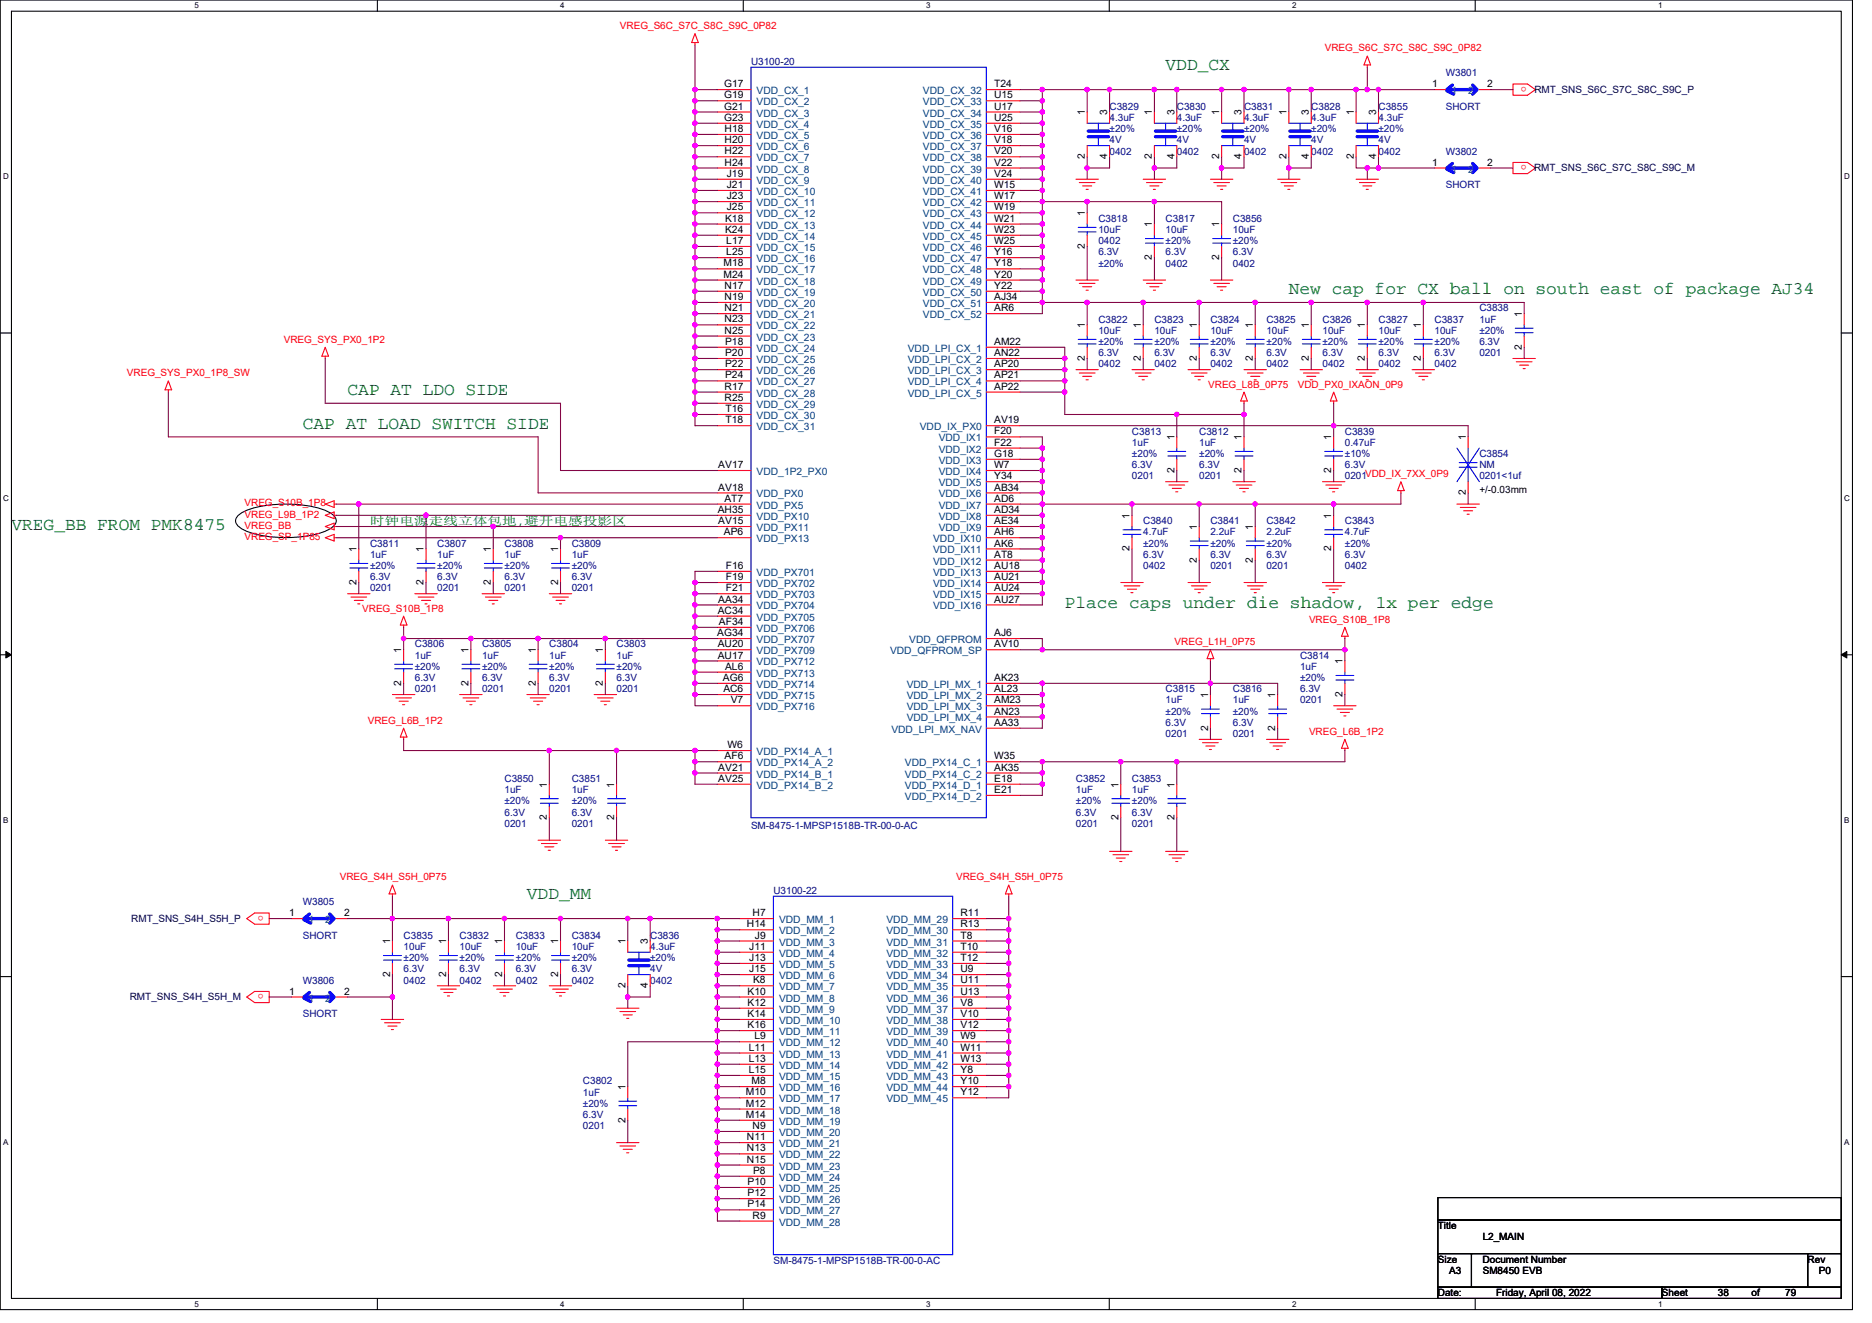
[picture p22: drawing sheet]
<svg xmlns="http://www.w3.org/2000/svg" width="297mm" height="210mm" viewBox="0 0 297 210" stroke-linecap="round" stroke-linejoin="round" font-family="sans-serif">
<defs><g id="words">
<g font-size="2.8" fill="#008000">
<text x="184.9" y="11.2">VDD_CX</text>
<text x="204.5" y="46.7">New cap for CX ball on south east of package AJ34</text>
<text x="55.2" y="62.7">CAP AT LDO SIDE</text>
<text x="48" y="68.1">CAP AT LOAD SWITCH SIDE</text>
<text x="1.8" y="84.1">VREG_BB FROM PMK8475</text>
<text x="169" y="96.5">Place caps under die shadow, 1x per edge</text>
<text x="83.6" y="142.7">VDD_MM</text>
</g>
<text font-size="1.9" fill="#008000" x="58.7" y="83.4">时钟电源走线立体包地,避开电感投影区</text>
<g font-size="1.6" fill="#f00">
<text x="98.4" y="4.6">VREG_S6C_S7C_S8C_S9C_0P82</text>
<text x="210.2" y="8.2">VREG_S6C_S7C_S8C_S9C_0P82</text>
<text x="242.2" y="13.8" transform="rotate(180 242.2 13.8)">o</text>
<text x="242.2" y="26.2" transform="rotate(180 242.2 26.2)">o</text>
<text x="20.1" y="59.7">VREG_SYS_PX0_1P8_SW</text>
<text x="45" y="54.4">VREG_SYS_PX0_1P2</text>
<text x="191.7" y="61.5">VREG_L8B_0P75</text>
<text x="205.9" y="61.5">VDD_PX0_IXAON_0P9</text>
<text x="38.8" y="80.4">VREG_S10B_1P8</text>
<text x="38.8" y="82.1">VREG_L9B_1P2</text>
<text x="38.8" y="83.9">VREG_BB</text>
<text x="38.8" y="85.7">VREG_SP_1P85</text>
<text x="57.5" y="97.1">VREG_S10B_1P8</text>
<text x="207.7" y="98.8">VREG_S10B_1P8</text>
<text x="186.4" y="102.4">VREG_L1H_0P75</text>
<text x="58.4" y="114.9">VREG_L6B_1P2</text>
<text x="207.7" y="116.6">VREG_L6B_1P2</text>
<text x="53.9" y="139.7">VREG_S4H_S5H_0P75</text>
<text x="151.7" y="139.7">VREG_S4H_S5H_0P75</text>
<text x="41.8" y="145.4" transform="rotate(180 41.8 145.4)">o</text>
<text x="41.8" y="157.8" transform="rotate(180 41.8 157.8)">o</text>
</g>
<g font-size="1.6" fill="#000080">
<text x="119.2" y="10.3">U3100-20</text>
<text x="176.1" y="17.4">C3829</text>
<text x="186.7" y="17.4">C3830</text>
<text x="197.4" y="17.4">C3831</text>
<text x="208.1" y="17.4">C3828</text>
<text x="218.7" y="17.4">C3855</text>
<text x="229.4" y="12.1">W3801</text>
<text x="229.4" y="17.4">SHORT</text>
<text x="176.1" y="19.2">4.3uF</text>
<text x="176.1" y="22.8">4V</text>
<text x="176.1" y="21">±20%</text>
<text x="186.7" y="19.2">4.3uF</text>
<text x="186.7" y="22.8">4V</text>
<text x="186.7" y="21">±20%</text>
<text x="197.4" y="19.2">4.3uF</text>
<text x="197.4" y="22.8">4V</text>
<text x="197.4" y="21">±20%</text>
<text x="208.1" y="19.2">4.3uF</text>
<text x="208.1" y="22.8">4V</text>
<text x="208.1" y="21">±20%</text>
<text x="218.7" y="19.2">4.3uF</text>
<text x="218.7" y="22.8">4V</text>
<text x="218.7" y="21">±20%</text>
<text x="176.1" y="24.5">0402</text>
<text x="186.7" y="24.5">0402</text>
<text x="197.4" y="24.5">0402</text>
<text x="208.1" y="24.5">0402</text>
<text x="218.7" y="24.5">0402</text>
<text x="229.4" y="24.5">W3802</text>
<text x="229.4" y="29.9">SHORT</text>
<text x="174.3" y="35.2">C3818</text>
<text x="185" y="35.2">C3817</text>
<text x="195.6" y="35.2">C3856</text>
<text x="174.3" y="37">10uF</text>
<text x="174.3" y="38.8">0402</text>
<text x="174.3" y="40.5">6.3V</text>
<text x="185" y="37">10uF</text>
<text x="185" y="40.5">6.3V</text>
<text x="185" y="38.8">±20%</text>
<text x="195.6" y="37">10uF</text>
<text x="195.6" y="40.5">6.3V</text>
<text x="195.6" y="38.8">±20%</text>
<text x="174.3" y="42.3">±20%</text>
<text x="185" y="42.3">0402</text>
<text x="195.6" y="42.3">0402</text>
<text x="174.3" y="51.2">C3822</text>
<text x="174.3" y="53">10uF</text>
<text x="183.2" y="51.2">C3823</text>
<text x="183.2" y="53">10uF</text>
<text x="192.1" y="51.2">C3824</text>
<text x="192.1" y="53">10uF</text>
<text x="201" y="51.2">C3825</text>
<text x="201" y="53">10uF</text>
<text x="209.8" y="51.2">C3826</text>
<text x="209.8" y="53">10uF</text>
<text x="218.7" y="51.2">C3827</text>
<text x="218.7" y="53">10uF</text>
<text x="227.6" y="51.2">C3837</text>
<text x="227.6" y="53">10uF</text>
<text x="234.7" y="49.4">C3838</text>
<text x="234.7" y="51.2">1uF</text>
<text x="234.7" y="53">±20%</text>
<text x="174.3" y="58.3">0402</text>
<text x="174.3" y="56.5">6.3V</text>
<text x="174.3" y="54.8">±20%</text>
<text x="183.2" y="58.3">0402</text>
<text x="183.2" y="56.5">6.3V</text>
<text x="183.2" y="54.8">±20%</text>
<text x="192.1" y="58.3">0402</text>
<text x="192.1" y="56.5">6.3V</text>
<text x="192.1" y="54.8">±20%</text>
<text x="201" y="58.3">0402</text>
<text x="201" y="56.5">6.3V</text>
<text x="201" y="54.8">±20%</text>
<text x="209.8" y="58.3">0402</text>
<text x="209.8" y="56.5">6.3V</text>
<text x="209.8" y="54.8">±20%</text>
<text x="218.7" y="58.3">0402</text>
<text x="218.7" y="56.5">6.3V</text>
<text x="218.7" y="54.8">±20%</text>
<text x="227.6" y="58.3">0402</text>
<text x="227.6" y="56.5">6.3V</text>
<text x="227.6" y="54.8">±20%</text>
<text x="234.7" y="56.5">0201</text>
<text x="234.7" y="54.8">6.3V</text>
<text x="179.6" y="69">C3813</text>
<text x="179.6" y="70.8">1uF</text>
<text x="190.3" y="69">C3812</text>
<text x="190.3" y="70.8">1uF</text>
<text x="213.4" y="69">C3839</text>
<text x="213.4" y="70.8">0.47uF</text>
<text x="179.6" y="76.1">0201</text>
<text x="179.6" y="74.3">6.3V</text>
<text x="179.6" y="72.5">±20%</text>
<text x="190.3" y="76.1">0201</text>
<text x="190.3" y="74.3">6.3V</text>
<text x="190.3" y="72.5">±20%</text>
<text x="213.4" y="76.1">0201VDD_IX_7XX_0P9</text>
<text x="213.4" y="74.3">6.3V</text>
<text x="213.4" y="72.5">±10%</text>
<text x="234.7" y="72.5">C3854</text>
<text x="234.7" y="74.3">NM</text>
<text x="234.7" y="76.1">0201&lt;1uf</text>
<text x="181.4" y="83.2">C3840</text>
<text x="192.1" y="83.2">C3841</text>
<text x="201" y="83.2">C3842</text>
<text x="213.4" y="83.2">C3843</text>
<text x="58.7" y="86.8">C3811</text>
<text x="58.7" y="88.5">1uF</text>
<text x="69.4" y="86.8">C3807</text>
<text x="69.4" y="88.5">1uF</text>
<text x="80" y="86.8">C3808</text>
<text x="80" y="88.5">1uF</text>
<text x="90.7" y="86.8">C3809</text>
<text x="90.7" y="88.5">1uF</text>
<text x="181.4" y="85">4.7uF</text>
<text x="181.4" y="88.5">6.3V</text>
<text x="181.4" y="86.8">±20%</text>
<text x="192.1" y="85">2.2uF</text>
<text x="192.1" y="88.5">6.3V</text>
<text x="192.1" y="86.8">±20%</text>
<text x="201" y="85">2.2uF</text>
<text x="201" y="88.5">6.3V</text>
<text x="201" y="86.8">±20%</text>
<text x="213.4" y="85">4.7uF</text>
<text x="213.4" y="88.5">6.3V</text>
<text x="213.4" y="86.8">±20%</text>
<text x="58.7" y="93.9">0201</text>
<text x="58.7" y="92.1">6.3V</text>
<text x="58.7" y="90.3">±20%</text>
<text x="69.4" y="93.9">0201</text>
<text x="69.4" y="92.1">6.3V</text>
<text x="69.4" y="90.3">±20%</text>
<text x="80" y="93.9">0201</text>
<text x="80" y="92.1">6.3V</text>
<text x="80" y="90.3">±20%</text>
<text x="90.7" y="93.9">0201</text>
<text x="90.7" y="92.1">6.3V</text>
<text x="90.7" y="90.3">±20%</text>
<text x="181.4" y="90.3">0402</text>
<text x="192.1" y="90.3">0201</text>
<text x="201" y="90.3">0201</text>
<text x="213.4" y="90.3">0402</text>
<text x="65.8" y="102.8">C3806</text>
<text x="65.8" y="104.5">1uF</text>
<text x="65.8" y="106.3">±20%</text>
<text x="76.5" y="102.8">C3805</text>
<text x="76.5" y="104.5">1uF</text>
<text x="76.5" y="106.3">±20%</text>
<text x="87.2" y="102.8">C3804</text>
<text x="87.2" y="104.5">1uF</text>
<text x="87.2" y="106.3">±20%</text>
<text x="97.8" y="102.8">C3803</text>
<text x="97.8" y="104.5">1uF</text>
<text x="97.8" y="106.3">±20%</text>
<text x="206.3" y="104.5">C3814</text>
<text x="206.3" y="106.3">1uF</text>
<text x="65.8" y="109.9">0201</text>
<text x="65.8" y="108.1">6.3V</text>
<text x="76.5" y="109.9">0201</text>
<text x="76.5" y="108.1">6.3V</text>
<text x="87.2" y="109.9">0201</text>
<text x="87.2" y="108.1">6.3V</text>
<text x="97.8" y="109.9">0201</text>
<text x="97.8" y="108.1">6.3V</text>
<text x="185" y="109.9">C3815</text>
<text x="185" y="111.7">1uF</text>
<text x="185" y="113.4">±20%</text>
<text x="195.6" y="109.9">C3816</text>
<text x="195.6" y="111.7">1uF</text>
<text x="195.6" y="113.4">±20%</text>
<text x="206.3" y="111.7">0201</text>
<text x="206.3" y="109.9">6.3V</text>
<text x="206.3" y="108.1">±20%</text>
<text x="185" y="117">0201</text>
<text x="185" y="115.2">6.3V</text>
<text x="195.6" y="117">0201</text>
<text x="195.6" y="115.2">6.3V</text>
<text x="80" y="124.1">C3850</text>
<text x="80" y="125.9">1uF</text>
<text x="90.7" y="124.1">C3851</text>
<text x="90.7" y="125.9">1uF</text>
<text x="170.7" y="124.1">C3852</text>
<text x="170.7" y="125.9">1uF</text>
<text x="179.6" y="124.1">C3853</text>
<text x="179.6" y="125.9">1uF</text>
<text x="80" y="131.2">0201</text>
<text x="80" y="129.4">6.3V</text>
<text x="80" y="127.7">±20%</text>
<text x="90.7" y="131.2">0201</text>
<text x="90.7" y="129.4">6.3V</text>
<text x="90.7" y="127.7">±20%</text>
<text x="119.2" y="131.6">SM-8475-1-MPSP1518B-TR-00-0-AC</text>
<text x="170.7" y="131.2">0201</text>
<text x="170.7" y="129.4">6.3V</text>
<text x="170.7" y="127.7">±20%</text>
<text x="179.6" y="131.2">0201</text>
<text x="179.6" y="129.4">6.3V</text>
<text x="179.6" y="127.7">±20%</text>
<text x="48" y="143.7">W3805</text>
<text x="122.7" y="141.9">U3100-22</text>
<text x="48" y="149">SHORT</text>
<text x="64" y="149">C3835</text>
<text x="72.9" y="149">C3832</text>
<text x="81.8" y="149">C3833</text>
<text x="90.7" y="149">C3834</text>
<text x="103.2" y="149">C3836</text>
<text x="64" y="150.8">10uF</text>
<text x="64" y="154.3">6.3V</text>
<text x="64" y="152.5">±20%</text>
<text x="72.9" y="150.8">10uF</text>
<text x="72.9" y="154.3">6.3V</text>
<text x="72.9" y="152.5">±20%</text>
<text x="81.8" y="150.8">10uF</text>
<text x="81.8" y="154.3">6.3V</text>
<text x="81.8" y="152.5">±20%</text>
<text x="90.7" y="150.8">10uF</text>
<text x="90.7" y="154.3">6.3V</text>
<text x="90.7" y="152.5">±20%</text>
<text x="103.2" y="150.8">4.3uF</text>
<text x="103.2" y="154.3">4V</text>
<text x="103.2" y="152.5">±20%</text>
<text x="48" y="156.1">W3806</text>
<text x="48" y="161.4">SHORT</text>
<text x="64" y="156.1">0402</text>
<text x="72.9" y="156.1">0402</text>
<text x="81.8" y="156.1">0402</text>
<text x="90.7" y="156.1">0402</text>
<text x="103.2" y="156.1">0402</text>
<text x="92.5" y="172.1">C3802</text>
<text x="92.5" y="173.9">1uF</text>
<text x="92.5" y="179.2">0201</text>
<text x="92.5" y="177.4">6.3V</text>
<text x="92.5" y="175.7">±20%</text>
<text x="122.7" y="200.6">SM-8475-1-MPSP1518B-TR-00-0-AC</text>
</g>
<g font-size="1.6">
<text x="114.9" y="13.8">G17</text>
<text x="114.9" y="15.6">G19</text>
<text x="114.9" y="17.4">G21</text>
<text x="157.8" y="13.8">T24</text>
<text x="157.8" y="15.6">U15</text>
<text x="157.8" y="17.4">U17</text>
<text x="227.3" y="13.8">1</text>
<text x="236" y="13.8">2</text>
<text x="114.9" y="19.2">G23</text>
<text x="115" y="21">H18</text>
<text x="115" y="22.7">H20</text>
<text x="157.8" y="19.2">U25</text>
<text x="157.8" y="21">V16</text>
<text x="157.8" y="22.7">V18</text>
<text x="172.1" y="18.3" transform="rotate(-90 172.1 18.3)">1</text>
<text x="175.7" y="18.3" transform="rotate(-90 175.7 18.3)">3</text>
<text x="182.8" y="18.3" transform="rotate(-90 182.8 18.3)">1</text>
<text x="186.3" y="18.3" transform="rotate(-90 186.3 18.3)">3</text>
<text x="193.5" y="18.3" transform="rotate(-90 193.5 18.3)">1</text>
<text x="197" y="18.3" transform="rotate(-90 197 18.3)">3</text>
<text x="204.1" y="18.3" transform="rotate(-90 204.1 18.3)">1</text>
<text x="207.7" y="18.3" transform="rotate(-90 207.7 18.3)">3</text>
<text x="214.8" y="18.3" transform="rotate(-90 214.8 18.3)">1</text>
<text x="218.4" y="18.3" transform="rotate(-90 218.4 18.3)">3</text>
<text x="115" y="24.5">H22</text>
<text x="115" y="26.3">H24</text>
<text x="115.3" y="29.8">J21</text>
<text x="115.3" y="28.1">J19</text>
<text x="157.8" y="24.5">V20</text>
<text x="157.8" y="26.3">V22</text>
<text x="157.8" y="28.1">V24</text>
<text x="157.8" y="29.8">W15</text>
<text x="172.1" y="25.3" transform="rotate(-90 172.1 25.3)">2</text>
<text x="175.7" y="25.3" transform="rotate(-90 175.7 25.3)">4</text>
<text x="182.8" y="25.3" transform="rotate(-90 182.8 25.3)">2</text>
<text x="186.3" y="25.3" transform="rotate(-90 186.3 25.3)">4</text>
<text x="193.5" y="25.3" transform="rotate(-90 193.5 25.3)">2</text>
<text x="197" y="25.3" transform="rotate(-90 197 25.3)">4</text>
<text x="204.1" y="25.3" transform="rotate(-90 204.1 25.3)">2</text>
<text x="207.7" y="25.3" transform="rotate(-90 207.7 25.3)">4</text>
<text x="214.8" y="25.3" transform="rotate(-90 214.8 25.3)">2</text>
<text x="218.4" y="25.3" transform="rotate(-90 218.4 25.3)">4</text>
<text x="227.3" y="26.3">1</text>
<text x="236" y="26.3">2</text>
<text x="115.1" y="35.2">K18</text>
<text x="115.3" y="31.6">J23</text>
<text x="115.3" y="33.4">J25</text>
<text x="157.8" y="31.6">W17</text>
<text x="157.8" y="33.4">W19</text>
<text x="157.8" y="35.2">W21</text>
<text x="172.1" y="34.3" transform="rotate(-90 172.1 34.3)">1</text>
<text x="115.1" y="37">K24</text>
<text x="115.2" y="38.7">L17</text>
<text x="115.2" y="40.5">L25</text>
<text x="157.8" y="37">W23</text>
<text x="157.8" y="38.7">W25</text>
<text x="157.8" y="40.5">Y16</text>
<text x="172.1" y="39.5" transform="rotate(-90 172.1 39.5)">2</text>
<text x="182.8" y="41.3" transform="rotate(-90 182.8 41.3)">2</text>
<text x="182.8" y="36.1" transform="rotate(-90 182.8 36.1)">1</text>
<text x="193.5" y="41.3" transform="rotate(-90 193.5 41.3)">2</text>
<text x="193.5" y="36.1" transform="rotate(-90 193.5 36.1)">1</text>
<text x="114.8" y="42.3">M18</text>
<text x="114.8" y="44.1">M24</text>
<text x="115" y="45.8">N17</text>
<text x="115" y="47.6">N19</text>
<text x="157.8" y="42.3">Y18</text>
<text x="157.8" y="44.1">Y20</text>
<text x="157.8" y="45.8">Y22</text>
<text x="157.8" y="47.6">AJ34</text>
<text x="115" y="49.4">N21</text>
<text x="115" y="51.2">N23</text>
<text x="115" y="53">N25</text>
<text x="157.8" y="49.4">AR6</text>
<text x="172.1" y="52.1" transform="rotate(-90 172.1 52.1)">1</text>
<text x="181" y="52.1" transform="rotate(-90 181 52.1)">1</text>
<text x="189.9" y="52.1" transform="rotate(-90 189.9 52.1)">1</text>
<text x="198.8" y="52.1" transform="rotate(-90 198.8 52.1)">1</text>
<text x="207.7" y="52.1" transform="rotate(-90 207.7 52.1)">1</text>
<text x="216.6" y="52.1" transform="rotate(-90 216.6 52.1)">1</text>
<text x="225.5" y="52.1" transform="rotate(-90 225.5 52.1)">1</text>
<text x="241.5" y="50.3" transform="rotate(-90 241.5 50.3)">1</text>
<text x="115.1" y="54.7">P18</text>
<text x="115.1" y="56.5">P20</text>
<text x="115.1" y="58.3">P22</text>
<text x="157.8" y="54.7">AM22</text>
<text x="157.8" y="56.5">AN22</text>
<text x="157.8" y="58.3">AP20</text>
<text x="172.1" y="57.3" transform="rotate(-90 172.1 57.3)">2</text>
<text x="181" y="57.3" transform="rotate(-90 181 57.3)">2</text>
<text x="189.9" y="57.3" transform="rotate(-90 189.9 57.3)">2</text>
<text x="198.8" y="57.3" transform="rotate(-90 198.8 57.3)">2</text>
<text x="207.7" y="57.3" transform="rotate(-90 207.7 57.3)">2</text>
<text x="216.6" y="57.3" transform="rotate(-90 216.6 57.3)">2</text>
<text x="225.5" y="57.3" transform="rotate(-90 225.5 57.3)">2</text>
<text x="241.5" y="55.5" transform="rotate(-90 241.5 55.5)">2</text>
<text x="115" y="61.8">R17</text>
<text x="115" y="63.6">R25</text>
<text x="115.1" y="60.1">P24</text>
<text x="115.1" y="65.4">T16</text>
<text x="157.8" y="60.1">AP21</text>
<text x="157.8" y="61.8">AP22</text>
<text x="115.1" y="67.2">T18</text>
<text x="157.8" y="69">F20</text>
<text x="157.8" y="70.7">F22</text>
<text x="157.8" y="67.2">AV19</text>
<text x="186.3" y="69.9" transform="rotate(-90 186.3 69.9)">1</text>
<text x="197" y="69.9" transform="rotate(-90 197 69.9)">1</text>
<text x="211.2" y="69.9" transform="rotate(-90 211.2 69.9)">1</text>
<text x="232.6" y="69.9" transform="rotate(-90 232.6 69.9)">1</text>
<text x="114" y="74.3">AV17</text>
<text x="114" y="77.9">AV18</text>
<text x="157.8" y="72.5">G18</text>
<text x="157.8" y="74.3">W7</text>
<text x="157.8" y="76.1">Y34</text>
<text x="157.8" y="77.9">AB34</text>
<text x="186.3" y="75.1" transform="rotate(-90 186.3 75.1)">2</text>
<text x="197" y="75.1" transform="rotate(-90 197 75.1)">2</text>
<text x="211.2" y="75.1" transform="rotate(-90 211.2 75.1)">2</text>
<text x="113.9" y="81.4">AH35</text>
<text x="114" y="83.2">AV15</text>
<text x="115" y="79.6">AT7</text>
<text x="157.8" y="79.6">AD6</text>
<text x="157.8" y="81.4">AD34</text>
<text x="157.8" y="83.2">AE34</text>
<text x="179.2" y="82.3" transform="rotate(-90 179.2 82.3)">1</text>
<text x="211.2" y="82.3" transform="rotate(-90 211.2 82.3)">1</text>
<text x="232.6" y="78.6" transform="rotate(-90 232.6 78.6)">2</text>
<text x="234.7" y="78.2">+/-0.03mm</text>
<text x="56.6" y="87.7" transform="rotate(-90 56.6 87.7)">1</text>
<text x="67.2" y="87.7" transform="rotate(-90 67.2 87.7)">1</text>
<text x="77.9" y="87.7" transform="rotate(-90 77.9 87.7)">1</text>
<text x="88.6" y="87.7" transform="rotate(-90 88.6 87.7)">1</text>
<text x="114.9" y="85">AP6</text>
<text x="157.8" y="85">AH6</text>
<text x="157.8" y="86.7">AK6</text>
<text x="157.8" y="88.5">AT8</text>
<text x="179.2" y="87.5" transform="rotate(-90 179.2 87.5)">2</text>
<text x="189.9" y="89.3" transform="rotate(-90 189.9 89.3)">2</text>
<text x="189.9" y="84.1" transform="rotate(-90 189.9 84.1)">1</text>
<text x="198.8" y="89.3" transform="rotate(-90 198.8 89.3)">2</text>
<text x="198.8" y="84.1" transform="rotate(-90 198.8 84.1)">1</text>
<text x="211.2" y="87.5" transform="rotate(-90 211.2 87.5)">2</text>
<text x="56.6" y="92.8" transform="rotate(-90 56.6 92.8)">2</text>
<text x="67.2" y="92.8" transform="rotate(-90 67.2 92.8)">2</text>
<text x="77.9" y="92.8" transform="rotate(-90 77.9 92.8)">2</text>
<text x="88.6" y="92.8" transform="rotate(-90 88.6 92.8)">2</text>
<text x="114" y="95.6">AA34</text>
<text x="115.2" y="90.3">F16</text>
<text x="115.2" y="92.1">F19</text>
<text x="115.2" y="93.9">F21</text>
<text x="157.8" y="90.3">AU18</text>
<text x="157.8" y="92.1">AU21</text>
<text x="157.8" y="93.9">AU24</text>
<text x="157.8" y="95.6">AU27</text>
<text x="113.8" y="101">AG34</text>
<text x="113.9" y="97.4">AC34</text>
<text x="114.1" y="99.2">AF34</text>
<text x="157.8" y="101">AJ6</text>
<text x="63.7" y="103.7" transform="rotate(-90 63.7 103.7)">1</text>
<text x="74.3" y="103.7" transform="rotate(-90 74.3 103.7)">1</text>
<text x="85" y="103.7" transform="rotate(-90 85 103.7)">1</text>
<text x="95.7" y="103.7" transform="rotate(-90 95.7 103.7)">1</text>
<text x="113.9" y="102.7">AU20</text>
<text x="113.9" y="104.5">AU17</text>
<text x="115.1" y="106.3">AL6</text>
<text x="157.8" y="102.7">AV10</text>
<text x="213" y="105.4" transform="rotate(-90 213 105.4)">1</text>
<text x="63.7" y="108.8" transform="rotate(-90 63.7 108.8)">2</text>
<text x="74.3" y="108.8" transform="rotate(-90 74.3 108.8)">2</text>
<text x="85" y="108.8" transform="rotate(-90 85 108.8)">2</text>
<text x="95.7" y="108.8" transform="rotate(-90 95.7 108.8)">2</text>
<text x="114.7" y="108.1">AG6</text>
<text x="114.8" y="109.9">AC6</text>
<text x="115.9" y="111.6">V7</text>
<text x="157.8" y="108.1">AK23</text>
<text x="157.8" y="109.9">AL23</text>
<text x="157.8" y="111.6">AM23</text>
<text x="157.8" y="113.4">AN23</text>
<text x="191.7" y="110.8" transform="rotate(-90 191.7 110.8)">1</text>
<text x="202.3" y="110.8" transform="rotate(-90 202.3 110.8)">1</text>
<text x="213" y="110.6" transform="rotate(-90 213 110.6)">2</text>
<text x="115.4" y="118.7">W6</text>
<text x="157.8" y="115.2">AA33</text>
<text x="191.7" y="116" transform="rotate(-90 191.7 116)">2</text>
<text x="202.3" y="116" transform="rotate(-90 202.3 116)">2</text>
<text x="86.8" y="125" transform="rotate(-90 86.8 125)">1</text>
<text x="97.4" y="125" transform="rotate(-90 97.4 125)">1</text>
<text x="114" y="122.3">AV21</text>
<text x="114" y="124.1">AV25</text>
<text x="115" y="120.5">AF6</text>
<text x="157.8" y="120.5">W35</text>
<text x="157.8" y="122.3">AK35</text>
<text x="157.8" y="124.1">E18</text>
<text x="157.8" y="125.9">E21</text>
<text x="177.5" y="125" transform="rotate(-90 177.5 125)">1</text>
<text x="186.3" y="125" transform="rotate(-90 186.3 125)">1</text>
<text x="86.8" y="130.2" transform="rotate(-90 86.8 130.2)">2</text>
<text x="97.4" y="130.2" transform="rotate(-90 97.4 130.2)">2</text>
<text x="177.5" y="130.2" transform="rotate(-90 177.5 130.2)">2</text>
<text x="186.3" y="130.2" transform="rotate(-90 186.3 130.2)">2</text>
<text x="45.9" y="145.4">1</text>
<text x="54.6" y="145.4">2</text>
<text x="61.9" y="149.9" transform="rotate(-90 61.9 149.9)">1</text>
<text x="70.8" y="149.9" transform="rotate(-90 70.8 149.9)">1</text>
<text x="79.7" y="149.9" transform="rotate(-90 79.7 149.9)">1</text>
<text x="88.6" y="149.9" transform="rotate(-90 88.6 149.9)">1</text>
<text x="99.2" y="149.9" transform="rotate(-90 99.2 149.9)">1</text>
<text x="102.8" y="149.9" transform="rotate(-90 102.8 149.9)">3</text>
<text x="118.5" y="147.2">H14</text>
<text x="119.4" y="145.4">H7</text>
<text x="119.8" y="149">J9</text>
<text x="152.4" y="145.4">R11</text>
<text x="152.4" y="147.2">R13</text>
<text x="152.4" y="149">T8</text>
<text x="61.9" y="155.1" transform="rotate(-90 61.9 155.1)">2</text>
<text x="70.8" y="155.1" transform="rotate(-90 70.8 155.1)">2</text>
<text x="79.7" y="155.1" transform="rotate(-90 79.7 155.1)">2</text>
<text x="88.6" y="155.1" transform="rotate(-90 88.6 155.1)">2</text>
<text x="118.9" y="150.7">J11</text>
<text x="118.9" y="152.5">J13</text>
<text x="118.9" y="154.3">J15</text>
<text x="152.4" y="150.7">T10</text>
<text x="152.4" y="152.5">T12</text>
<text x="152.4" y="154.3">U9</text>
<text x="45.9" y="157.9">1</text>
<text x="54.6" y="157.9">2</text>
<text x="99.2" y="156.8" transform="rotate(-90 99.2 156.8)">2</text>
<text x="102.8" y="156.8" transform="rotate(-90 102.8 156.8)">4</text>
<text x="118.6" y="161.4">K14</text>
<text x="118.6" y="157.9">K10</text>
<text x="118.6" y="159.6">K12</text>
<text x="119.5" y="156.1">K8</text>
<text x="152.4" y="156.1">U11</text>
<text x="152.4" y="157.9">U13</text>
<text x="152.4" y="159.6">V8</text>
<text x="152.4" y="161.4">V10</text>
<text x="118.6" y="163.2">K16</text>
<text x="118.8" y="166.8">L11</text>
<text x="119.7" y="165">L9</text>
<text x="152.4" y="163.2">V12</text>
<text x="152.4" y="165">W9</text>
<text x="152.4" y="166.8">W11</text>
<text x="99.2" y="173" transform="rotate(-90 99.2 173)">1</text>
<text x="118.4" y="173.9">M10</text>
<text x="118.8" y="168.5">L13</text>
<text x="118.8" y="170.3">L15</text>
<text x="119.2" y="172.1">M8</text>
<text x="152.4" y="168.5">W13</text>
<text x="152.4" y="170.3">Y8</text>
<text x="152.4" y="172.1">Y10</text>
<text x="152.4" y="173.9">Y12</text>
<text x="99.2" y="178.2" transform="rotate(-90 99.2 178.2)">2</text>
<text x="118.4" y="175.6">M12</text>
<text x="118.4" y="177.4">M14</text>
<text x="119.4" y="179.2">N9</text>
<text x="118.5" y="181">N11</text>
<text x="118.5" y="182.8">N13</text>
<text x="118.5" y="184.5">N15</text>
<text x="118.6" y="188.1">P10</text>
<text x="118.6" y="189.9">P12</text>
<text x="118.6" y="191.6">P14</text>
<text x="119.5" y="186.3">P8</text>
<text x="119.4" y="193.4">R9</text>
<text x="228.1" y="195.1">Title</text>
<text x="235.3" y="196.8">L2_MAIN</text>
<text x="228.1" y="200.4">Size</text>
<text x="229.9" y="202.2">A3</text>
<text x="235.3" y="200.4">Document Number</text>
<text x="235.3" y="202.2">SM8450 EVB</text>
<text x="286.8" y="200.4">Rev</text>
<text x="288.6" y="202.2">P0</text>
<text x="228.1" y="205.7">Date:</text>
<text x="237.4" y="205.7">Friday, April 08, 2022</text>
<text x="263.7" y="205.7">Sheet</text>
<text x="272.6" y="205.7">38</text>
<text x="277.9" y="205.7">of</text>
<text x="283.3" y="205.7">79</text>
</g>
<g font-size="1.6" fill="#004080">
<text x="120.1" y="14.9">VDD_CX_1</text>
<text x="120.1" y="16.7">VDD_CX_2</text>
<text x="146.4" y="14.9">VDD_CX_32</text>
<text x="146.4" y="16.7">VDD_CX_33</text>
<text x="230.3" y="14.9">1</text>
<text x="233" y="14.9">2</text>
<text x="120.1" y="18.5">VDD_CX_3</text>
<text x="120.1" y="20.3">VDD_CX_4</text>
<text x="120.1" y="22.1">VDD_CX_5</text>
<text x="120.1" y="23.8">VDD_CX_6</text>
<text x="146.4" y="18.5">VDD_CX_34</text>
<text x="146.4" y="20.3">VDD_CX_35</text>
<text x="146.4" y="22.1">VDD_CX_36</text>
<text x="146.4" y="23.8">VDD_CX_37</text>
<text x="120.1" y="25.6">VDD_CX_7</text>
<text x="120.1" y="27.4">VDD_CX_8</text>
<text x="120.1" y="29.2">VDD_CX_9</text>
<text x="146.4" y="25.6">VDD_CX_38</text>
<text x="146.4" y="27.4">VDD_CX_39</text>
<text x="146.4" y="29.2">VDD_CX_40</text>
<text x="230.3" y="27.4">1</text>
<text x="233" y="27.4">2</text>
<text x="120.1" y="30.9">VDD_CX_10</text>
<text x="120.1" y="32.7">VDD_CX_11</text>
<text x="120.1" y="34.5">VDD_CX_12</text>
<text x="146.4" y="30.9">VDD_CX_41</text>
<text x="146.4" y="32.7">VDD_CX_42</text>
<text x="146.4" y="34.5">VDD_CX_43</text>
<text x="120.1" y="36.3">VDD_CX_13</text>
<text x="120.1" y="38.1">VDD_CX_14</text>
<text x="120.1" y="39.8">VDD_CX_15</text>
<text x="120.1" y="41.6">VDD_CX_16</text>
<text x="146.4" y="36.3">VDD_CX_44</text>
<text x="146.4" y="38.1">VDD_CX_45</text>
<text x="146.4" y="39.8">VDD_CX_46</text>
<text x="146.4" y="41.6">VDD_CX_47</text>
<text x="120.1" y="43.4">VDD_CX_17</text>
<text x="120.1" y="45.2">VDD_CX_18</text>
<text x="120.1" y="46.9">VDD_CX_19</text>
<text x="146.4" y="43.4">VDD_CX_48</text>
<text x="146.4" y="45.2">VDD_CX_49</text>
<text x="146.4" y="46.9">VDD_CX_50</text>
<text x="120.1" y="48.7">VDD_CX_20</text>
<text x="120.1" y="50.5">VDD_CX_21</text>
<text x="120.1" y="52.3">VDD_CX_22</text>
<text x="146.4" y="48.7">VDD_CX_51</text>
<text x="146.4" y="50.5">VDD_CX_52</text>
<text x="120.1" y="54.1">VDD_CX_23</text>
<text x="120.1" y="55.8">VDD_CX_24</text>
<text x="120.1" y="57.6">VDD_CX_25</text>
<text x="120.1" y="59.4">VDD_CX_26</text>
<text x="144" y="55.8">VDD_LPI_CX_1</text>
<text x="144" y="57.6">VDD_LPI_CX_2</text>
<text x="144" y="59.4">VDD_LPI_CX_3</text>
<text x="120.1" y="61.2">VDD_CX_27</text>
<text x="120.1" y="62.9">VDD_CX_28</text>
<text x="120.1" y="64.7">VDD_CX_29</text>
<text x="144" y="61.2">VDD_LPI_CX_4</text>
<text x="144" y="62.9">VDD_LPI_CX_5</text>
<text x="120.1" y="66.5">VDD_CX_30</text>
<text x="120.1" y="68.3">VDD_CX_31</text>
<text x="145.9" y="68.3">VDD_IX_PX0</text>
<text x="148.9" y="70.1">VDD_IX1</text>
<text x="148.9" y="71.8">VDD_IX2</text>
<text x="120.1" y="75.4">VDD_1P2_PX0</text>
<text x="148.9" y="73.6">VDD_IX3</text>
<text x="148.9" y="75.4">VDD_IX4</text>
<text x="148.9" y="77.2">VDD_IX5</text>
<text x="120.1" y="79">VDD_PX0</text>
<text x="120.1" y="82.5">VDD_PX10</text>
<text x="120.1" y="80.7">VDD_PX5</text>
<text x="148.9" y="79">VDD_IX6</text>
<text x="148.9" y="80.7">VDD_IX7</text>
<text x="148.9" y="82.5">VDD_IX8</text>
<text x="120.1" y="84.3">VDD_PX11</text>
<text x="120.1" y="86.1">VDD_PX13</text>
<text x="148.1" y="86.1">VDD_IX10</text>
<text x="148.1" y="87.8">VDD_IX11</text>
<text x="148.1" y="89.6">VDD_IX12</text>
<text x="148.9" y="84.3">VDD_IX9</text>
<text x="120.1" y="91.4">VDD_PX701</text>
<text x="120.1" y="93.2">VDD_PX702</text>
<text x="120.1" y="95">VDD_PX703</text>
<text x="148.1" y="91.4">VDD_IX13</text>
<text x="148.1" y="93.2">VDD_IX14</text>
<text x="148.1" y="95">VDD_IX15</text>
<text x="120.1" y="96.7">VDD_PX704</text>
<text x="120.1" y="98.5">VDD_PX705</text>
<text x="120.1" y="100.3">VDD_PX706</text>
<text x="148.1" y="96.7">VDD_IX16</text>
<text x="120.1" y="102.1">VDD_PX707</text>
<text x="120.1" y="103.8">VDD_PX709</text>
<text x="120.1" y="105.6">VDD_PX712</text>
<text x="120.1" y="107.4">VDD_PX713</text>
<text x="141.2" y="103.8">VDD_QFPROM_SP</text>
<text x="144.3" y="102.1">VDD_QFPROM</text>
<text x="120.1" y="109.2">VDD_PX714</text>
<text x="120.1" y="111">VDD_PX715</text>
<text x="120.1" y="112.7">VDD_PX716</text>
<text x="143.9" y="109.2">VDD_LPI_MX_1</text>
<text x="143.9" y="111">VDD_LPI_MX_2</text>
<text x="143.9" y="112.7">VDD_LPI_MX_3</text>
<text x="120.1" y="119.8">VDD_PX14_A_1</text>
<text x="141.4" y="116.3">VDD_LPI_MX_NAV</text>
<text x="143.9" y="114.5">VDD_LPI_MX_4</text>
<text x="120.1" y="121.6">VDD_PX14_A_2</text>
<text x="120.1" y="123.4">VDD_PX14_B_1</text>
<text x="120.1" y="125.2">VDD_PX14_B_2</text>
<text x="143.6" y="121.6">VDD_PX14_C_1</text>
<text x="143.6" y="123.4">VDD_PX14_C_2</text>
<text x="143.6" y="125.2">VDD_PX14_D_1</text>
<text x="143.6" y="127">VDD_PX14_D_2</text>
<text x="48.9" y="146.5">1</text>
<text x="51.6" y="146.5">2</text>
<text x="123.6" y="146.5">VDD_MM_1</text>
<text x="123.6" y="148.3">VDD_MM_2</text>
<text x="140.6" y="146.5">VDD_MM_29</text>
<text x="140.6" y="148.3">VDD_MM_30</text>
<text x="123.6" y="150.1">VDD_MM_3</text>
<text x="123.6" y="151.8">VDD_MM_4</text>
<text x="123.6" y="153.6">VDD_MM_5</text>
<text x="123.6" y="155.4">VDD_MM_6</text>
<text x="140.6" y="150.1">VDD_MM_31</text>
<text x="140.6" y="151.8">VDD_MM_32</text>
<text x="140.6" y="153.6">VDD_MM_33</text>
<text x="140.6" y="155.4">VDD_MM_34</text>
<text x="48.9" y="159">1</text>
<text x="51.6" y="159">2</text>
<text x="123.6" y="157.2">VDD_MM_7</text>
<text x="123.6" y="159">VDD_MM_8</text>
<text x="123.6" y="160.7">VDD_MM_9</text>
<text x="140.6" y="157.2">VDD_MM_35</text>
<text x="140.6" y="159">VDD_MM_36</text>
<text x="140.6" y="160.7">VDD_MM_37</text>
<text x="123.6" y="162.5">VDD_MM_10</text>
<text x="123.6" y="164.3">VDD_MM_11</text>
<text x="123.6" y="166.1">VDD_MM_12</text>
<text x="123.6" y="167.9">VDD_MM_13</text>
<text x="140.6" y="162.5">VDD_MM_38</text>
<text x="140.6" y="164.3">VDD_MM_39</text>
<text x="140.6" y="166.1">VDD_MM_40</text>
<text x="140.6" y="167.9">VDD_MM_41</text>
<text x="123.6" y="169.6">VDD_MM_14</text>
<text x="123.6" y="171.4">VDD_MM_15</text>
<text x="123.6" y="173.2">VDD_MM_16</text>
<text x="140.6" y="169.6">VDD_MM_42</text>
<text x="140.6" y="171.4">VDD_MM_43</text>
<text x="140.6" y="173.2">VDD_MM_44</text>
<text x="123.6" y="175">VDD_MM_17</text>
<text x="123.6" y="176.7">VDD_MM_18</text>
<text x="123.6" y="178.5">VDD_MM_19</text>
<text x="140.6" y="175">VDD_MM_45</text>
<text x="123.6" y="180.3">VDD_MM_20</text>
<text x="123.6" y="182.1">VDD_MM_21</text>
<text x="123.6" y="183.9">VDD_MM_22</text>
<text x="123.6" y="185.6">VDD_MM_23</text>
<text x="123.6" y="187.4">VDD_MM_24</text>
<text x="123.6" y="189.2">VDD_MM_25</text>
<text x="123.6" y="191">VDD_MM_26</text>
<text x="123.6" y="192.7">VDD_MM_27</text>
<text x="123.6" y="194.5">VDD_MM_28</text>
</g>
<g font-size="1.6" fill="#000040">
<text x="243.5" y="14.8">RMT_SNS_S6C_S7C_S8C_S9C_P</text>
<text x="243.4" y="27.2">RMT_SNS_S6C_S7C_S8C_S9C_M</text>
<text x="20.8" y="146.3">RMT_SNS_S4H_S5H_P</text>
<text x="20.6" y="158.8">RMT_SNS_S4H_S5H_M</text>
</g>
<g font-size="1.3">
<text x="30.8" y="1.3">5</text>
<text x="88.9" y="1.3">4</text>
<text x="147" y="1.3">3</text>
<text x="205" y="1.3">2</text>
<text x="263.1" y="1.3">1</text>
<text x=".5" y="28.4">D</text>
<text x="292.6" y="28.4">D</text>
<text x=".5" y="79.5">C</text>
<text x="292.6" y="79.5">C</text>
<text x=".5" y="130.6">B</text>
<text x="292.6" y="130.6">B</text>
<text x=".5" y="181.7">A</text>
<text x="292.6" y="181.7">A</text>
<text x="30.8" y="207.4">5</text>
<text x="88.9" y="207.4">4</text>
<text x="147" y="207.4">3</text>
<text x="205" y="207.4">2</text>
<text x="263.1" y="207.4">1</text>
</g>
</g></defs>
<path d="M0 0h293.9v207.9h-293.9zM1.8 1.8h290.4v204.3h-290.4z" fill="none" stroke="#000" stroke-width=".17"/>
<g fill="#fff">
<path d="M30.8 .2h.7v1.4h-.7z"/>
<path d="M30.8 206.3h.7v1.4h-.7z"/>
</g>
<path d="M59.9 0v1.8M59.9 206.1v1.8" fill="none" stroke="#000" stroke-width=".17"/>
<g fill="#fff">
<path d="M88.9 .2h.7v1.4h-.7z"/>
<path d="M88.9 206.3h.7v1.4h-.7z"/>
</g>
<path d="M117.9 0v1.8M117.9 206.1v1.8" fill="none" stroke="#000" stroke-width=".17"/>
<g fill="#fff">
<path d="M147 .2h.7v1.4h-.7z"/>
<path d="M147 206.3h.7v1.4h-.7z"/>
</g>
<path d="M176 0v1.8M176 206.1v1.8" fill="none" stroke="#000" stroke-width=".17"/>
<g fill="#fff">
<path d="M205 .2h.7v1.4h-.7z"/>
<path d="M205 206.3h.7v1.4h-.7z"/>
</g>
<path d="M234.1 0v1.8M234.1 206.1v1.8" fill="none" stroke="#000" stroke-width=".17"/>
<g fill="#fff">
<path d="M263.1 .2h.7v1.4h-.7z"/>
<path d="M263.1 206.3h.7v1.4h-.7z"/>
<path d="M.5 27.3h.9v1.4h-.9z"/>
<path d="M292.6 27.3h.9v1.4h-.9z"/>
<path d="M.5 78.4h.9v1.4h-.9z"/>
<path d="M292.6 78.4h.9v1.4h-.9z"/>
</g>
<path d="M0 52.9h1.8M292.2 52.9h1.7" fill="none" stroke="#000" stroke-width=".17"/>
<g fill="#fff">
<path d="M.5 129.5h.8v1.4h-.8z"/>
<path d="M292.6 129.5h.9v1.4h-.9z"/>
</g>
<path d="M0 103.9h1.8M292.2 103.9h1.7" fill="none" stroke="#000" stroke-width=".17"/>
<path d="M.9 103.4l.9 .5-.9 .5zM292.2 103.9l.8-.5v1z" fill="#000" stroke="#000" stroke-width=".16"/>
<g fill="#fff">
<path d="M.5 180.5h.8v1.4h-.8z"/>
<path d="M292.6 180.5h.9v1.4h-.9z"/>
</g>
<path d="M37.8 81.8a9.3 9.3 0 0 1 5-1.7 19.2 19.2 0 0 1 9 1 2.11 2.11 0 0 1 1.6 1.6 2.12 2.12 0 0 1-1.6 1.5 19.5 19.5 0 0 1-12.9 0 2.12 2.12 0 0 1-1.5-1.5l.1-.5zM0 155h1.8M292.2 155h1.7M228.2 190.1h64v3.5h-64zM228.2 193.6h64v5.4h-64zM228.2 199h5.3v5.3h-5.3zM233.5 199h53.3v5.3h-53.3zM286.8 199h5.4v5.3h-5.4zM228.2 204.3h35.5v1.8h-35.5zM263.7 204.3h28.5v1.8h-28.5z" fill="none" stroke="#000" stroke-width=".17"/>
<g fill="none" stroke="#f00" stroke-width=".17">
<path d="M110.3 5.3l.5 1.5h-1.1zM110.3 6.8v.3M113.8 14.2h5.4M113.8 16h5.4M113.8 17.8h5.4M113.8 19.6h5.4M156.5 14.2h5.3M156.5 16h5.3M156.5 17.8h5.3M156.5 19.6h5.3M172.5 17.8v1.8M176.1 17.8v1.8"/>
<path d="M183.2 17.8v1.8M186.7 17.8v1.8M193.8 17.8v1.8M197.4 17.8v1.8M204.5 17.8v1.8M208.1 17.8v1.8M215.2 17.8v1.8M217 8.9l.5 1.4h-1.1zM217 10.3v.4M218.7 17.8v1.8M227.6 14.2h1.8M234.7 14.2h1.8"/>
<path d="M240.1 13.3h2.3l1.2 .9-1.2 .9h-2.3zM113.8 30.2h5.4M113.8 32h5.4M113.8 33.8h5.4M113.8 35.6h5.4M113.8 37.3h5.4M113.8 39.1h5.4M113.8 21.3h5.4M113.8 23.1h5.4M113.8 24.9h5.4M113.8 26.7h5.4M113.8 28.4h5.4"/>
<path d="M156.5 21.3h5.3M156.5 23.1h5.3M156.5 24.9h5.3M156.5 26.7h5.3M156.5 28.4h5.3M156.5 30.2h5.3M156.5 32h5.3M156.5 33.8h5.3M156.5 35.6h5.3M156.5 37.3h5.3M156.5 39.1h5.3M170.7 28.4h3.6"/>
<path d="M171.3 29h2.5M171.8 29.5h1.4M172.3 30.1h.4M172.5 23.1v1.8M172.5 33.8v1.8M172.5 37.3v1.8M176.1 23.1v1.8M181.4 28.4h3.6M181.9 29h2.5M182.5 29.5h1.4M183 30.1h.3M183.2 23.1v1.8"/>
<path d="M183.2 35.6v1.7M183.2 39.1v1.8M186.7 23.1v1.8M192.1 28.4h3.5M192.6 29h2.5M193.1 29.5h1.5M193.7 30.1h.3M193.8 23.1v1.8M193.8 35.6v1.7M193.8 39.1v1.8M197.4 23.1v1.8M202.7 28.4h3.6"/>
<path d="M203.3 29h2.5M203.8 29.5h1.4M204.3 30.1h.4M204.5 23.1v1.8M208.1 23.1v1.8M215.2 23.1v1.8M215.2 28.4h3.5M215.7 29h2.5M216.2 29.5h1.5M216.8 30.1h.3M218.7 23.1v1.8M227.6 26.7h1.8"/>
<path d="M234.7 26.7h1.8M240.1 25.8h2.3l1.2 .9-1.2 .9h-2.3zM51.6 55.1l.5 1.4h-1zM51.6 56.5v.4M113.8 40.9h5.4M113.8 42.7h5.4M113.8 44.4h5.4M113.8 46.2h5.4M113.8 48h5.4M113.8 49.8h5.4M113.8 51.6h5.4M113.8 53.3h5.4"/>
<path d="M113.8 55.1h5.4M113.8 56.9h5.4M113.8 58.7h5.4M156.5 40.9h5.3M156.5 42.7h5.3M156.5 44.4h5.3M156.5 46.2h5.3M156.5 48h5.3M156.5 49.8h5.3M156.5 55.1h5.3M156.5 56.9h5.3M156.5 58.7h5.3"/>
<path d="M170.7 44.4h3.6M170.7 58.7h3.6M171.3 45h2.5M171.3 59.2h2.5M171.8 45.5h1.4M171.8 59.7h1.4M172.3 46.1h.4M172.5 51.6v1.7M172.5 55.1v1.8M179.6 58.7h3.6M180.1 59.2h2.5M180.7 59.7h1.4"/>
<path d="M181.4 51.6v1.7M181.4 55.1v1.8M181.4 44.4h3.6M181.9 45h2.5M182.5 45.5h1.4M183 46.1h.3M188.5 58.7h3.6M189 59.2h2.5M189.6 59.7h1.4M190.3 51.6v1.7M190.3 55.1v1.8M192.1 44.4h3.5"/>
<path d="M192.6 45h2.5M193.1 45.5h1.5M193.7 46.1h.3M197.4 58.7h3.6M197.9 59.2h2.5M198.5 59.7h1.4M199.2 51.6v1.7M199.2 55.1v1.8M206.3 58.7h3.5M206.8 59.2h2.5M207.3 59.7h1.5M208.1 51.6v1.7"/>
<path d="M208.1 55.1v1.8M215.2 58.7h3.5M215.7 59.2h2.5M216.2 59.7h1.5M217 51.6v1.7M217 55.1v1.8M224.1 58.7h3.5M224.6 59.2h2.5M225.1 59.7h1.5M225.8 51.6v1.7M225.8 55.1v1.8M240.1 56.9h3.5"/>
<path d="M240.6 57.4h2.5M241.1 58h1.5M241.7 58.5h.3M241.8 49.8v1.8M241.8 53.3v1.8M26.7 61.9v.3M26.7 60.5l.5 1.4h-1zM113.8 74.7h5.4M113.8 60.5h5.4M113.8 62.2h5.4M113.8 64h5.4M113.8 65.8h5.4"/>
<path d="M113.8 67.6h5.4M113.8 78.2h5.4M156.5 69.3h5.3M156.5 71.1h5.3M156.5 72.9h5.3M156.5 74.7h5.3M156.5 76.5h5.3M156.5 78.2h5.3M156.5 67.6h5.3M156.5 60.5h5.3M156.5 62.2h5.3M172.3 60.3h.4"/>
<path d="M181.2 60.3h.4M185 76.5h3.5M185.5 77h2.5M186 77.5h1.4M186.6 78.1h.3M186.7 69.3v1.8M186.7 72.9v1.8M190.1 60.3h.4M195.6 76.5h3.6M196.1 77h2.5M196.7 77.5h1.4M197.2 78.1h.4"/>
<path d="M197.4 62.2l.5 1.4h-1zM197.4 63.6v.4M197.4 69.3v1.8M197.4 72.9v1.8M199 60.3h.3M207.9 60.3h.3M209.8 76.5h3.6M210.4 77h2.5M210.9 77.5h1.4M211.5 78.1h.3M211.6 69.3v1.8M211.6 72.9v1.8"/>
<path d="M211.6 62.2l.6 1.4h-1.1zM211.6 63.6v.4M216.8 60.3h.3M222.3 76.5l.5 1.4h-1zM222.3 77.9v.3M225.7 60.3h.3M233 69.3v1.8M233 76.5v1.7M51.6 80l1.4-.5v1zM51.6 81.8l1.4-.5v1zM51.6 83.6l1.4-.6v1.1zM51.6 85.3l1.4-.5v1.1z"/>
<path d="M53 80h.4M53 81.8h.4M53 83.6h.4M53 85.3h.4M55.2 94.2h3.5M55.7 94.8h2.5M56.2 95.3h1.5M56.8 95.8h.3M56.9 87.1v1.8M56.9 90.7v1.8M64 97.8l.6 1.4h-1.1zM64 99.2v.4"/>
<path d="M65.8 94.2h3.6M66.4 94.8h2.5M66.9 95.3h1.4M67.4 95.8h.4M67.6 87.1v1.8M67.6 90.7v1.8M76.5 94.2h3.5M77 94.8h2.5M77.6 95.3h1.4M78.1 95.8h.3M78.3 87.1v1.8M78.3 90.7v1.8"/>
<path d="M87.2 94.2h3.5M87.7 94.8h2.5M88.2 95.3h1.5M88.8 95.8h.3M88.9 87.1v1.8M88.9 90.7v1.8M113.8 81.8h5.4M113.8 83.6h5.4M113.8 85.3h5.4M113.8 80h5.4M113.8 90.7h5.4M113.8 92.5h5.4"/>
<path d="M113.8 94.2h5.4M113.8 96h5.4M113.8 97.8h5.4M113.8 99.6h5.4M156.5 85.3h5.3M156.5 87.1h5.3M156.5 88.9h5.3M156.5 90.7h5.3M156.5 92.5h5.3M156.5 94.2h5.3M156.5 96h5.3M156.5 80h5.3"/>
<path d="M156.5 81.8h5.3M156.5 83.6h5.3M177.8 92.5h3.6M178.4 93h2.5M178.9 93.5h1.4M179.4 94.1h.4M179.6 81.8v1.8M179.6 85.3v1.8M188.5 92.5h3.6M189 93h2.5M189.6 93.5h1.4M190.1 94.1h.4"/>
<path d="M190.3 83.6v1.7M190.3 87.1v1.8M197.4 92.5h3.6M197.9 93h2.5M198.5 93.5h1.4M199 94.1h.3M199.2 83.6v1.7M199.2 87.1v1.8M209.8 92.5h3.6M210.4 93h2.5M210.9 93.5h1.4M211.5 94.1h.3"/>
<path d="M211.6 81.8v1.8M211.6 85.3v1.8M213.4 99.6l.5 1.4h-1zM231.2 80h3.5M231.7 80.5h2.5M232.2 81.1h1.5M232.8 81.6h.3M62.3 110.2h3.5M62.8 110.8h2.5M63.3 111.3h1.5M63.9 111.8h.3M64 115.6l.6 1.4h-1.1z"/>
<path d="M64 117v.3M64 103.1v1.8M64 106.7v1.8M72.9 110.2h3.6M73.5 110.8h2.5M74 111.3h1.4M74.5 111.8h.4M74.7 103.1v1.8M74.7 106.7v1.8M83.6 110.2h3.6M84.1 110.8h2.5M84.7 111.3h1.4"/>
<path d="M85.2 111.8h.4M85.4 103.1v1.8M85.4 106.7v1.8M94.3 110.2h3.5M94.8 110.8h2.5M95.3 111.3h1.5M95.9 111.8h.3M96.1 103.1v1.8M96.1 106.7v1.8M113.8 119.1h5.4M113.8 101.3h5.4M113.8 103.1h5.4"/>
<path d="M113.8 104.9h5.4M113.8 106.7h5.4M113.8 108.5h5.4M113.8 110.2h5.4M113.8 112h5.4M156.5 108.5h5.3M156.5 110.2h5.3M156.5 112h5.3M156.5 113.8h5.3M156.5 115.6h5.3M156.5 101.3h5.3M156.5 103.1h5.3"/>
<path d="M190.3 117.3h3.5M190.8 117.9h2.5M191.3 118.4h1.5M191.9 119h.3M192.1 110.2v1.8M192.1 113.8v1.8M192.1 103.1l.5 1.4h-1.1zM192.1 104.5v.4M201 117.3h3.5M201.5 117.9h2.5M202 118.4h1.5M202.6 119h.3"/>
<path d="M202.7 110.2v1.8M202.7 113.8v1.8M211.6 112h3.6M212.2 112.5h2.4M212.7 113.1h1.4M213.2 113.6h.4M213.4 101v.3M213.4 117.3l.5 1.5h-1zM213.4 118.8v.3M213.4 104.9v1.8M213.4 108.5v1.7M85.4 133.3h3.5"/>
<path d="M85.9 133.9h2.5M86.4 134.4h1.5M87 135h.3M87.2 124.5v1.7M87.2 128v1.8M96.1 133.3h3.5M96.6 133.9h2.5M97.1 134.4h1.4M97.7 135h.3M97.8 124.5v1.7M97.8 128v1.8M113.8 120.9h5.4"/>
<path d="M113.8 122.7h5.4M113.8 124.5h5.4M156.5 120.9h5.3M156.5 122.7h5.3M156.5 124.5h5.3M156.5 126.2h5.3M176.1 135.1h3.5M176.6 135.7h2.5M177.1 136.2h1.5M177.7 136.7h.3M177.8 124.5v1.7M177.8 128v1.8"/>
<path d="M185 135.1h3.5M185.5 135.7h2.5M186 136.2h1.4M186.6 136.7h.3M186.7 124.5v1.7M186.7 128v1.8M39.2 145.8l1.2-.9h2.3v1.8h-2.3zM39.2 158.2l1.2-.8h2.3v1.7h-2.3zM46.3 145.8h1.7M46.3 158.2h1.7M53.4 145.8h1.8M53.4 158.2h1.8"/>
<path d="M62.3 140.5l.5 1.4h-1.1zM62.3 141.9v.3M62.3 149.4v1.7M62.3 152.9v1.8M69.4 156.5h3.5M69.9 157h2.5M70.4 157.5h1.5M71 158.1h.3M71.2 149.4v1.7M71.2 152.9v1.8M78.3 156.5h3.5M78.8 157h2.5"/>
<path d="M79.3 157.5h1.5M79.9 158.1h.3M80 149.4v1.7M80 152.9v1.8M87.2 156.5h3.5M87.7 157h2.5M88.2 157.5h1.5M88.8 158.1h.3M88.9 149.4v1.7M88.9 152.9v1.8M99.6 149.4v1.7M99.6 154.7v1.8"/>
<path d="M103.2 149.4v1.7M103.2 154.7v1.8M117.4 145.8h5.3M117.4 147.6h5.3M117.4 149.4h5.3M117.4 151.1h5.3M117.4 152.9h5.3M117.4 154.7h5.3M117.4 156.5h5.3M117.4 158.2h5.3M151.2 145.8h5.3M151.2 147.6h5.3"/>
<path d="M151.2 149.4h5.3M151.2 151.1h5.3M151.2 152.9h5.3M151.2 154.7h5.3M151.2 156.5h5.3M151.2 158.2h5.3M160.1 140.5l.5 1.4h-1.1zM160.1 141.9v.3M60.5 161.8h3.5M61 162.3h2.5M61.5 162.9h1.5M62.1 163.4h.3"/>
<path d="M97.8 160h3.6M98.4 160.5h2.5M98.9 161.1h1.4M99.4 161.6h.4M99.6 172.5v1.7M99.6 176v1.8M117.4 161.8h5.3M117.4 163.6h5.3M117.4 165.4h5.3M117.4 167.1h5.3M117.4 168.9h5.3M117.4 170.7h5.3"/>
<path d="M117.4 172.5h5.3M117.4 174.2h5.3M117.4 176h5.3M117.4 177.8h5.3M117.4 179.6h5.3M117.4 160h5.3M151.2 160h5.3M151.2 161.8h5.3M151.2 163.6h5.3M151.2 165.4h5.3M151.2 167.1h5.3M151.2 168.9h5.3"/>
<path d="M151.2 170.7h5.3M151.2 172.5h5.3M151.2 174.2h5.3M97.8 181.4h3.6M98.4 181.9h2.5M98.9 182.4h1.4M99.4 183h.4M117.4 181.4h5.3M117.4 183.1h5.3M117.4 184.9h5.3M117.4 186.7h5.3M117.4 188.5h5.3"/>
<path d="M117.4 190.2h5.3M117.4 192h5.3M117.4 193.8h5.3"/>
</g>
<g fill="none" stroke="#00f" stroke-width=".17">
<path d="M119.2 10.7h37.3v119.1h-37.3zM172.5 19.6h3.6M174.3 19.6v1M183.2 19.6h3.5M185 19.6v1M193.8 19.6h3.6M195.6 19.6v1M204.5 19.6h3.6M206.3 19.6v1M215.2 19.6h3.5M217 19.6v1M171.1 36.1h2.8"/>
<path d="M171.1 36.8h2.8M172.5 23.1h3.6M172.5 35.6v.5M172.5 36.8v.5M174.3 21.9v1.2M181.8 37.9h2.8M181.8 38.6h2.8M183.2 23.1h3.5M183.2 37.3v.6M183.2 38.6v.5M185 21.9v1.2M192.4 37.9h2.9"/>
<path d="M192.4 38.6h2.9M193.8 23.1h3.6M193.8 37.3v.6M193.8 38.6v.5M195.6 21.9v1.2M204.5 23.1h3.6M206.3 21.9v1.2M215.2 23.1h3.5M217 21.9v1.2M171.1 53.9h2.8M171.1 54.6h2.8M172.5 53.3v.6"/>
<path d="M172.5 54.6v.5M180 53.9h2.8M180 54.6h2.8M181.4 53.3v.6M181.4 54.6v.5M188.9 53.9h2.8M188.9 54.6h2.8M190.3 53.3v.6M190.3 54.6v.5M197.8 53.9h2.8M197.8 54.6h2.8M199.2 53.3v.6"/>
<path d="M199.2 54.6v.5M206.6 53.9h2.9M206.6 54.6h2.9M208.1 53.3v.6M208.1 54.6v.5M215.5 53.9h2.9M215.5 54.6h2.9M217 53.3v.6M217 54.6v.5M224.4 53.9h2.9M224.4 54.6h2.9M225.8 53.3v.6"/>
<path d="M225.8 54.6v.5M240.4 52.1h2.9M240.4 52.8h2.9M241.8 51.6v.5M241.8 52.8v.5M185.3 71.6h2.8M185.3 72.4h2.8M186.7 71.1v.5M186.7 72.4v.5M196 71.6h2.8M196 72.4h2.8M197.4 71.1v.5"/>
<path d="M197.4 72.4v.5M210.2 71.6h2.8M210.2 72.4h2.8M211.6 71.1v.5M211.6 72.4v.5M231.2 71.1l3.5 5.4M231.5 73.4h2.9M231.5 74.1h2.9M233 71.1v2.3M233 74.1v2.4M234.7 71.1l-3.5 5.4M55.5 89.4h2.9"/>
<path d="M55.5 90.1h2.9M56.9 88.9v.5M56.9 90.1v.6M66.2 89.4h2.8M66.2 90.1h2.8M67.6 88.9v.5M67.6 90.1v.6M76.9 89.4h2.8M76.9 90.1h2.8M78.3 88.9v.5M78.3 90.1v.6M87.5 89.4h2.9"/>
<path d="M87.5 90.1h2.9M88.9 88.9v.5M88.9 90.1v.6M178.2 84.1h2.8M178.2 84.8h2.8M179.6 83.6v.5M179.6 84.8v.5M188.9 85.9h2.8M188.9 86.6h2.8M190.3 85.3v.6M190.3 86.6v.5M197.8 85.9h2.8"/>
<path d="M197.8 86.6h2.8M199.2 85.3v.6M199.2 86.6v.5M210.2 84.1h2.8M210.2 84.8h2.8M211.6 83.6v.5M211.6 84.8v.5M62.6 105.4h2.9M62.6 106.2h2.9M64 104.9v.5M64 106.2v.5M73.3 105.4h2.8"/>
<path d="M73.3 106.2h2.8M74.7 104.9v.5M74.7 106.2v.5M84 105.4h2.8M84 106.2h2.8M85.4 104.9v.5M85.4 106.2v.5M94.6 105.4h2.9M94.6 106.2h2.9M96.1 104.9v.5M96.1 106.2v.5M190.6 112.5h2.9"/>
<path d="M190.6 113.3h2.9M192.1 112v.5M192.1 113.3v.5M201.3 112.5h2.8M201.3 113.3h2.8M202.7 112v.5M202.7 113.3v.5M212 107.2h2.8M212 107.9h2.8M213.4 106.7v.5M213.4 107.9v.6M85.7 126.8h2.9"/>
<path d="M85.7 127.5h2.9M87.2 126.2v.6M87.2 127.5v.5M96.4 126.8h2.8M96.4 127.5h2.8M97.8 126.2v.6M97.8 127.5v.5M176.4 126.8h2.9M176.4 127.5h2.9M177.8 126.2v.6M177.8 127.5v.5M185.3 126.8h2.8"/>
<path d="M185.3 127.5h2.8M186.7 126.2v.6M186.7 127.5v.5M60.9 151.7h2.8M60.9 152.4h2.8M62.3 151.1v.6M62.3 152.4v.5M69.7 151.7h2.9M69.7 152.4h2.9M71.2 151.1v.6M71.2 152.4v.5M78.6 151.7h2.9"/>
<path d="M78.6 152.4h2.9M80 151.1v.6M80 152.4v.5M87.5 151.7h2.9M87.5 152.4h2.9M88.9 151.1v.6M88.9 152.4v.5M99.6 154.7h3.6M99.6 151.1h3.6M101.4 151.1v1.1M101.4 153.4v1.3M122.7 142.2h28.5v56.9h-28.5z"/>
<path d="M98.2 174.8h2.8M98.2 175.5h2.8M99.6 174.2v.6M99.6 175.5v.5"/>
</g>
<g fill="none" stroke="#00f" stroke-width=".53">
<path d="M229.6 14.4l1 .5M229.9 14.2h3.9M230.5 13.5l-.9 .7M233.7 13.5l.5 .6M234.4 14.2l-.7 .7M172.7 20.8h3.2M172.7 21.7h3.2M183.3 20.8h3.3M183.3 21.7h3.3M194 20.8h3.2M194 21.7h3.2M204.7 20.8h3.2"/>
<path d="M204.7 21.7h3.2M215.3 20.8h3.3M215.3 21.7h3.3M229.6 26.8l1 .6M229.9 26.7h3.9M230.5 26l-.9 .7M233.7 26l.5 .5M234.4 26.7l-.7 .7M48.2 146l1.1 .5M48.2 158.4l1.1 .6M48.6 145.8h3.9M48.6 158.2h3.9"/>
<path d="M49.1 145.1l-.9 .7M49.1 157.5l-.9 .7M52.3 145.1l.5 .5M52.3 157.5l.5 .6M53 145.8l-.7 .7M53 158.2l-.7 .8M99.8 152.4h3.2M99.8 153.3h3.2"/>
</g>
<g fill="none" stroke="#800040" stroke-width=".17">
<path d="M110.3 14.2h3.5M110.3 16h3.5M110.3 17.8h3.5M110.3 19.6h3.5M110.3 7.1v7.1M110.3 14.2v1.8M110.3 16v1.8M110.3 17.8v1.8M110.3 19.6v1.7M161.8 14.2h3.6M161.8 16h3.6M161.8 17.8h3.6"/>
<path d="M161.8 19.6h3.6M165.4 16v1.8M165.4 17.8v1.8M165.4 14.2h7.1M165.4 14.2v1.8M165.4 19.6v1.7M172.5 14.2v3.6M172.5 14.2h3.6M176.1 14.2v3.6M176.1 14.2h7.1M183.2 14.2v3.6M183.2 14.2h3.5"/>
<path d="M186.7 14.2h7.1v3.6M186.7 14.2v3.6M193.8 14.2h3.6M204.5 14.2v3.6M204.5 14.2h3.6M204.5 14.2h-7.1v3.6M208.1 14.2v3.6M208.1 14.2h7.1M215.2 14.2v3.6M215.2 14.2h1.8M217 10.7v3.5M217 14.2h1.7"/>
<path d="M218.7 14.2v3.6M218.7 14.2h8.9M236.5 14.2h3.6M110.3 21.3h3.5M110.3 23.1h3.5M110.3 24.9h3.5M110.3 26.7h3.5M110.3 28.4h3.5M110.3 30.2h3.5M110.3 32h3.5M110.3 33.8h3.5M110.3 35.6h3.5"/>
<path d="M110.3 37.3h3.5M110.3 39.1h3.5M110.3 21.3v1.8M110.3 23.1v1.8M110.3 24.9v1.8M110.3 26.7v1.7M110.3 28.4v1.8M110.3 30.2v1.8M110.3 32v1.8M110.3 33.8v1.8M110.3 35.6v1.7M110.3 37.3v1.8"/>
<path d="M110.3 39.1v1.8M161.8 28.4h3.6M161.8 30.2h3.6M161.8 21.3h3.6M161.8 23.1h3.6M161.8 24.9h3.6M161.8 26.7h3.6M161.8 32h3.6M161.8 33.8h3.6M161.8 35.6h3.6M161.8 37.3h3.6M161.8 39.1h3.6"/>
<path d="M165.4 28.4v1.8M165.4 30.2v1.8M165.4 21.3v1.8M165.4 23.1v1.8M165.4 24.9v1.8M165.4 26.7v1.7M165.4 32v1.8M165.4 33.8v1.8M165.4 35.6v1.7M165.4 37.3v1.8M165.4 39.1v1.8M165.4 32h7.1"/>
<path d="M172.5 24.9v1.8M172.5 26.7v1.7M172.5 32h10.7M172.5 32v1.8M172.5 39.1v5.3M176.1 24.9v1.8h-3.6M183.2 26.7v1.7M183.2 24.9v1.8M183.2 32v3.6M183.2 32h10.6v3.6M186.7 24.9v1.8h-3.5M193.8 24.9v1.8"/>
<path d="M197.4 24.9v1.8h-3.6v1.7M204.5 24.9v1.8M204.5 26.7v1.7M208.1 24.9v1.8h-3.6M215.2 24.9v1.8h1.8M217 26.7v1.7M217 26.7h1.7M218.7 24.9v1.8M218.7 26.7h8.9M236.5 26.7h3.6M51.6 56.9v7.1h37.3v10.7h24.9M110.3 40.9h3.5"/>
<path d="M110.3 42.7h3.5M110.3 44.4h3.5M110.3 46.2h3.5M110.3 48h3.5M110.3 49.8h3.5M110.3 51.6h3.5M110.3 53.3h3.5M110.3 55.1h3.5M110.3 56.9h3.5M110.3 58.7h3.5M110.3 40.9v1.8M110.3 42.7v1.7"/>
<path d="M110.3 44.4v1.8M110.3 46.2v1.8M110.3 48v1.8M110.3 49.8v1.8M110.3 51.6v1.7M110.3 53.3v1.8M110.3 55.1v1.8M110.3 56.9v1.8M110.3 58.7v1.8M161.8 40.9h3.6M161.8 42.7h3.6M161.8 44.4h3.6"/>
<path d="M161.8 46.2h3.6M161.8 48h3.6M161.8 55.1h7.1v1.8M161.8 56.9h7.1M161.8 58.7h7.1M165.4 40.9v1.8M165.4 42.7v1.7M165.4 44.4v1.8M165.4 46.2v1.8M165.4 48v1.8h-3.6M165.4 48h7.1M168.9 56.9v1.8"/>
<path d="M168.9 58.7v1.8M172.5 56.9v1.8M172.5 48h8.9M172.5 48v3.6M181.4 56.9v1.8M181.4 48v3.6M181.4 48h8.9M183.2 40.9v3.5M190.3 56.9v1.8M190.3 48h8.9M190.3 48v3.6M193.8 40.9v3.5"/>
<path d="M199.2 56.9v1.8M199.2 48v3.6M199.2 48h8.9M208.1 56.9v1.8M208.1 48v3.6M208.1 48h8.9M217 56.9v1.8M217 48h8.8M217 48v3.6M225.8 48v3.6M225.8 56.9v1.8M225.8 48h16v1.8"/>
<path d="M241.8 55.1v1.8M26.7 62.2v7.1h58.7v8.9h28.4M110.3 60.5h3.5M110.3 62.2h3.5M110.3 64h3.5M110.3 65.8h3.5M110.3 60.5v1.7M110.3 62.2v1.8M110.3 64v1.8M110.3 65.8v1.8h3.5M161.8 67.6h71.2v1.7M161.8 69.3h3.6v1.8"/>
<path d="M161.8 78.2h3.6M161.8 76.5h3.6M161.8 74.7h3.6M161.8 72.9h3.6M161.8 71.1h3.6M161.8 60.5h7.1M161.8 62.2h7.1M165.4 78.2v1.8M165.4 76.5v1.7M165.4 74.7v1.8M165.4 72.9v1.8M165.4 71.1v1.8"/>
<path d="M168.9 62.2v3.6h17.8M168.9 60.5v1.7M186.7 65.8v3.5M186.7 74.7v1.8M186.7 65.8h10.7M197.4 64v1.8M197.4 74.7v1.8M197.4 65.8v3.5M211.6 64v5.3M211.6 74.7v1.8M222.3 78.2v1.8h-10.7M233 78.2v1.8"/>
<path d="M53.4 85.3h35.5M53.4 81.8h14.2M53.4 83.6h24.9M53.4 80h3.5M56.9 80h56.9M56.9 80v7.1M56.9 92.5v1.7M64 99.6v1.7M67.6 81.8v5.3M67.6 81.8h46.2M67.6 92.5v1.7M78.3 83.6h35.5"/>
<path d="M78.3 83.6v3.5M78.3 92.5v1.7M88.9 85.3h24.9M88.9 85.3v1.8M88.9 92.5v1.7M110.3 92.5h3.5M110.3 94.2h3.5M110.3 96h3.5M110.3 97.8h3.5M110.3 99.6h3.5M110.3 92.5v1.7M110.3 94.2v1.8"/>
<path d="M110.3 96v1.8M110.3 97.8v1.8M110.3 99.6v1.7M113.8 90.7h-3.5v1.8M161.8 80h3.6M161.8 94.2h3.6M161.8 92.5h3.6M161.8 90.7h3.6M161.8 88.9h3.6M161.8 87.1h3.6M161.8 85.3h3.6M161.8 83.6h3.6"/>
<path d="M161.8 81.8h3.6M165.4 80v1.8M165.4 94.2v1.8h-3.6M165.4 92.5v1.7M165.4 90.7v1.8M165.4 88.9v1.8M165.4 87.1v1.8M165.4 85.3v1.8M165.4 83.6v1.7M165.4 81.8v1.8M165.4 80h14.2M179.6 87.1v5.4"/>
<path d="M179.6 80h10.7M179.6 80v1.8M190.3 88.9v3.6M190.3 80v3.6M190.3 80h8.9M199.2 88.9v3.6M199.2 80h12.4M199.2 80v3.6M211.6 87.1v5.4M211.6 80v1.8M64 101.3v1.8M64 108.5v1.7"/>
<path d="M64 117.3v1.8h23.2M64 101.3h10.7M74.7 101.3v1.8M74.7 108.5v1.7M74.7 101.3h10.7M85.4 101.3h10.7M85.4 101.3v1.8M85.4 108.5v1.7M87.2 119.1h10.6M87.2 119.1v5.4M96.1 101.3v1.8M96.1 108.5v1.7"/>
<path d="M96.1 101.3h14.2M110.3 101.3h3.5M110.3 103.1h3.5M110.3 104.9h3.5M110.3 106.7h3.5M110.3 108.5h3.5M110.3 110.2h3.5M110.3 110.2v1.8h3.5M110.3 119.1h3.5M110.3 101.3v1.8M110.3 103.1v1.8M110.3 104.9v1.8"/>
<path d="M110.3 106.7v1.8M110.3 108.5v1.7M110.3 119.1v1.8M110.3 119.1h-12.5v5.4M161.8 101.3h3.6v1.8M161.8 103.1h3.6M161.8 108.5h3.6M161.8 110.2h3.6M161.8 112h3.6M161.8 113.8h3.6M165.4 103.1h48M165.4 108.5h26.7"/>
<path d="M165.4 108.5v1.7M165.4 110.2v1.8M165.4 112v1.8M165.4 113.8v1.8h-3.6M192.1 108.5h10.6v1.7M192.1 104.9v3.6M192.1 108.5v1.7M192.1 115.6v1.7M202.7 115.6v1.7M213.4 101.3v1.8M213.4 103.1v1.8M213.4 110.2v1.8"/>
<path d="M213.4 119.1v1.8h-26.7v3.6M87.2 129.8v3.6M97.8 129.8v3.6M110.3 120.9h3.5M110.3 122.7h3.5M110.3 122.7v1.8h3.5M110.3 120.9v1.8M161.8 120.9h3.6v1.8M161.8 122.7h3.6M161.8 124.5h3.6v1.7h-3.6M165.4 122.7v1.8M165.4 120.9h12.4"/>
<path d="M177.8 129.8v5.3M186.7 129.8v5.3M186.7 120.9h-8.9v3.6M42.7 145.8h3.6M42.7 158.2h3.6M55.2 145.8h7.1M55.2 158.2h7.1M62.3 145.8h8.9M62.3 142.2v3.6M62.3 145.8v3.6M62.3 154.7v3.5M62.3 158.2v3.6"/>
<path d="M71.2 145.8h8.8M71.2 145.8v3.6M71.2 154.7v1.8M80 145.8h8.9M80 145.8v3.6M80 154.7v1.8M88.9 145.8v3.6M88.9 154.7v1.8M88.9 145.8h10.7M99.6 145.8h3.6M99.6 145.8v3.6M99.6 156.5v1.7"/>
<path d="M99.6 158.2v1.8M103.2 145.8h10.6M103.2 145.8v3.6M103.2 156.5v1.7h-3.6M113.8 145.8v1.8M113.8 147.6v1.8M113.8 149.4v1.7M113.8 151.1v1.8M113.8 152.9v1.8M113.8 154.7v1.8M113.8 156.5v1.7M113.8 158.2v1.8"/>
<path d="M113.8 145.8h3.6M113.8 147.6h3.6M113.8 149.4h3.6M113.8 151.1h3.6M113.8 152.9h3.6M113.8 154.7h3.6M113.8 156.5h3.6M113.8 158.2h3.6M156.5 145.8h3.6M156.5 147.6h3.6M156.5 149.4h3.6M156.5 151.1h3.6"/>
<path d="M156.5 152.9h3.6M156.5 154.7h3.6M156.5 156.5h3.6M156.5 158.2h3.6M160.1 145.8v1.8M160.1 147.6v1.8M160.1 149.4v1.7M160.1 151.1v1.8M160.1 152.9v1.8M160.1 154.7v1.8M160.1 156.5v1.7M160.1 158.2v1.8"/>
<path d="M160.1 142.2v3.6M99.6 177.8v3.6M113.8 160v1.8M113.8 161.8v1.8M113.8 163.6v1.8M113.8 165.4v1.7M113.8 167.1v1.8M113.8 168.9v1.8M113.8 170.7v1.8M113.8 172.5v1.7M113.8 174.2v1.8M113.8 176v1.8"/>
<path d="M113.8 177.8v1.8M113.8 179.6v1.8M113.8 165.4h-14.2v7.1M113.8 160h3.6M113.8 161.8h3.6M113.8 163.6h3.6M113.8 165.4h3.6M113.8 167.1h3.6M113.8 168.9h3.6M113.8 170.7h3.6M113.8 172.5h3.6M113.8 174.2h3.6"/>
<path d="M113.8 176h3.6M113.8 177.8h3.6M113.8 179.6h3.6M156.5 160h3.6M156.5 161.8h3.6M156.5 163.6h3.6M156.5 165.4h3.6M156.5 167.1h3.6M156.5 168.9h3.6M156.5 170.7h3.6M156.5 172.5h3.6M160.1 160v1.8"/>
<path d="M160.1 161.8v1.8M160.1 163.6v1.8M160.1 165.4v1.7M160.1 167.1v1.8M160.1 168.9v1.8M160.1 170.7v1.8M160.1 172.5v1.7h-3.6M113.8 192v1.8h3.6M113.8 181.4v1.7M113.8 183.1v1.8M113.8 184.9v1.8M113.8 186.7v1.8"/>
<path d="M113.8 188.5v1.7M113.8 190.2v1.8M113.8 181.4h3.6M113.8 183.1h3.6M113.8 184.9h3.6M113.8 186.7h3.6M113.8 188.5h3.6M113.8 190.2h3.6M113.8 192h3.6"/>
</g>
<g fill="#f0f" stroke="#f0f" stroke-width=".17">
<circle cx="62.3" cy="145.8" r=".35"/>
<circle cx="62.3" cy="158.2" r=".35"/>
<circle cx="113.8" cy="147.6" r=".35"/>
<circle cx="113.8" cy="149.3" r=".35"/>
<circle cx="113.8" cy="151.1" r=".35"/>
<circle cx="113.8" cy="152.9" r=".35"/>
<circle cx="113.8" cy="154.7" r=".35"/>
<circle cx="113.8" cy="158.2" r=".35"/>
<circle cx="113.8" cy="156.5" r=".35"/>
<circle cx="113.8" cy="160" r=".35"/>
<circle cx="113.8" cy="161.8" r=".35"/>
<circle cx="113.8" cy="163.6" r=".35"/>
<circle cx="113.8" cy="167.1" r=".35"/>
<circle cx="113.8" cy="170.7" r=".35"/>
<circle cx="113.8" cy="168.9" r=".35"/>
<circle cx="113.8" cy="172.5" r=".35"/>
<circle cx="113.8" cy="174.2" r=".35"/>
<circle cx="113.8" cy="176" r=".35"/>
<circle cx="113.8" cy="179.6" r=".35"/>
<circle cx="113.8" cy="177.8" r=".35"/>
<circle cx="113.8" cy="181.3" r=".35"/>
<circle cx="113.8" cy="184.9" r=".35"/>
<circle cx="113.8" cy="183.1" r=".35"/>
<circle cx="113.8" cy="188.5" r=".35"/>
<circle cx="113.8" cy="186.7" r=".35"/>
<circle cx="113.8" cy="190.2" r=".35"/>
<circle cx="113.8" cy="192" r=".35"/>
<circle cx="160" cy="147.6" r=".35"/>
<circle cx="160" cy="151.1" r=".35"/>
<circle cx="160" cy="149.3" r=".35"/>
<circle cx="160" cy="152.9" r=".35"/>
<circle cx="160" cy="154.7" r=".35"/>
<circle cx="160" cy="158.2" r=".35"/>
<circle cx="160" cy="156.5" r=".35"/>
<circle cx="160" cy="160" r=".35"/>
<circle cx="160" cy="163.6" r=".35"/>
<circle cx="160" cy="161.8" r=".35"/>
<circle cx="160" cy="165.3" r=".35"/>
<circle cx="160" cy="167.1" r=".35"/>
<circle cx="160" cy="170.7" r=".35"/>
<circle cx="160" cy="168.9" r=".35"/>
<circle cx="160" cy="172.5" r=".35"/>
<circle cx="160" cy="145.8" r=".35"/>
<circle cx="80" cy="145.8" r=".35"/>
<circle cx="71.1" cy="145.8" r=".35"/>
<circle cx="99.6" cy="145.8" r=".35"/>
<circle cx="88.9" cy="145.8" r=".35"/>
<circle cx="99.6" cy="158.2" r=".35"/>
<circle cx="113.8" cy="145.8" r=".35"/>
<circle cx="103.2" cy="145.8" r=".35"/>
<circle cx="172.5" cy="14.2" r=".35"/>
<circle cx="165.4" cy="16" r=".35"/>
<circle cx="165.4" cy="14.2" r=".35"/>
<circle cx="176" cy="14.2" r=".35"/>
<circle cx="186.7" cy="14.2" r=".35"/>
<circle cx="183.2" cy="14.2" r=".35"/>
<circle cx="193.8" cy="14.2" r=".35"/>
<circle cx="197.4" cy="14.2" r=".35"/>
<circle cx="216.9" cy="14.2" r=".35"/>
<circle cx="165.4" cy="17.8" r=".35"/>
<circle cx="165.4" cy="21.3" r=".35"/>
<circle cx="165.4" cy="19.5" r=".35"/>
<circle cx="165.4" cy="24.9" r=".35"/>
<circle cx="165.4" cy="23.1" r=".35"/>
<circle cx="165.4" cy="28.4" r=".35"/>
<circle cx="165.4" cy="26.7" r=".35"/>
<circle cx="172.5" cy="26.7" r=".35"/>
<circle cx="183.2" cy="26.7" r=".35"/>
<circle cx="193.8" cy="26.7" r=".35"/>
<circle cx="216.9" cy="26.7" r=".35"/>
<circle cx="165.4" cy="30.2" r=".35"/>
<circle cx="172.5" cy="32" r=".35"/>
<circle cx="165.4" cy="32" r=".35"/>
<circle cx="165.4" cy="33.8" r=".35"/>
<circle cx="165.4" cy="35.5" r=".35"/>
<circle cx="165.4" cy="37.3" r=".35"/>
<circle cx="165.4" cy="40.9" r=".35"/>
<circle cx="165.4" cy="39.1" r=".35"/>
<circle cx="165.4" cy="44.4" r=".35"/>
<circle cx="165.4" cy="42.7" r=".35"/>
<circle cx="165.4" cy="46.2" r=".35"/>
<circle cx="172.5" cy="48" r=".35"/>
<circle cx="165.4" cy="48" r=".35"/>
<circle cx="190.3" cy="48" r=".35"/>
<circle cx="181.4" cy="48" r=".35"/>
<circle cx="208.1" cy="48" r=".35"/>
<circle cx="199.2" cy="48" r=".35"/>
<circle cx="225.8" cy="48" r=".35"/>
<circle cx="216.9" cy="48" r=".35"/>
<circle cx="186.7" cy="65.8" r=".35"/>
<circle cx="213.4" cy="103.1" r=".35"/>
<circle cx="165.4" cy="103.1" r=".35"/>
<circle cx="192.1" cy="108.4" r=".35"/>
<circle cx="110.3" cy="14.2" r=".35"/>
<circle cx="110.3" cy="16" r=".35"/>
<circle cx="110.3" cy="17.8" r=".35"/>
<circle cx="110.3" cy="19.5" r=".35"/>
<circle cx="110.3" cy="21.3" r=".35"/>
<circle cx="110.3" cy="23.1" r=".35"/>
<circle cx="110.3" cy="24.9" r=".35"/>
<circle cx="110.3" cy="28.4" r=".35"/>
<circle cx="110.3" cy="26.7" r=".35"/>
<circle cx="110.3" cy="30.2" r=".35"/>
<circle cx="110.3" cy="32" r=".35"/>
<circle cx="110.3" cy="33.8" r=".35"/>
<circle cx="110.3" cy="35.5" r=".35"/>
<circle cx="110.3" cy="37.3" r=".35"/>
<circle cx="110.3" cy="39.1" r=".35"/>
<circle cx="110.3" cy="40.9" r=".35"/>
<circle cx="110.3" cy="42.7" r=".35"/>
<circle cx="110.3" cy="44.4" r=".35"/>
<circle cx="110.3" cy="46.2" r=".35"/>
<circle cx="110.3" cy="48" r=".35"/>
<circle cx="110.3" cy="49.8" r=".35"/>
<circle cx="110.3" cy="51.5" r=".35"/>
<circle cx="110.3" cy="55.1" r=".35"/>
<circle cx="110.3" cy="53.3" r=".35"/>
<circle cx="110.3" cy="56.9" r=".35"/>
<circle cx="110.3" cy="58.7" r=".35"/>
<circle cx="110.3" cy="60.4" r=".35"/>
<circle cx="110.3" cy="62.2" r=".35"/>
<circle cx="110.3" cy="64" r=".35"/>
<circle cx="110.3" cy="65.8" r=".35"/>
<circle cx="97.8" cy="119.1" r=".35"/>
<circle cx="110.3" cy="92.4" r=".35"/>
<circle cx="110.3" cy="94.2" r=".35"/>
<circle cx="110.3" cy="96" r=".35"/>
<circle cx="64" cy="101.3" r=".35"/>
<circle cx="110.3" cy="97.8" r=".35"/>
<circle cx="110.3" cy="99.6" r=".35"/>
<circle cx="85.4" cy="101.3" r=".35"/>
<circle cx="74.7" cy="101.3" r=".35"/>
<circle cx="96" cy="101.3" r=".35"/>
<circle cx="110.3" cy="101.3" r=".35"/>
<circle cx="110.3" cy="103.1" r=".35"/>
<circle cx="110.3" cy="106.7" r=".35"/>
<circle cx="110.3" cy="104.9" r=".35"/>
<circle cx="110.3" cy="108.4" r=".35"/>
<circle cx="110.3" cy="110.2" r=".35"/>
<circle cx="56.9" cy="80" r=".35"/>
<circle cx="67.6" cy="81.8" r=".35"/>
<circle cx="78.3" cy="83.6" r=".35"/>
<circle cx="88.9" cy="85.3" r=".35"/>
<circle cx="110.3" cy="120.9" r=".35"/>
<circle cx="110.3" cy="119.1" r=".35"/>
<circle cx="110.3" cy="122.7" r=".35"/>
<circle cx="165.4" cy="120.9" r=".35"/>
<circle cx="168.9" cy="56.9" r=".35"/>
<circle cx="168.9" cy="58.7" r=".35"/>
<circle cx="168.9" cy="60.4" r=".35"/>
<circle cx="168.9" cy="62.2" r=".35"/>
<circle cx="165.4" cy="110.2" r=".35"/>
<circle cx="165.4" cy="108.4" r=".35"/>
<circle cx="165.4" cy="113.8" r=".35"/>
<circle cx="165.4" cy="112" r=".35"/>
<circle cx="197.4" cy="65.8" r=".35"/>
<circle cx="190.3" cy="80" r=".35"/>
<circle cx="179.6" cy="80" r=".35"/>
<circle cx="199.2" cy="80" r=".35"/>
<circle cx="165.4" cy="94.2" r=".35"/>
<circle cx="165.4" cy="92.4" r=".35"/>
<circle cx="165.4" cy="88.9" r=".35"/>
<circle cx="165.4" cy="90.7" r=".35"/>
<circle cx="165.4" cy="87.1" r=".35"/>
<circle cx="165.4" cy="85.3" r=".35"/>
<circle cx="165.4" cy="83.6" r=".35"/>
<circle cx="165.4" cy="81.8" r=".35"/>
<circle cx="165.4" cy="80" r=".35"/>
<circle cx="165.4" cy="78.2" r=".35"/>
<circle cx="165.4" cy="76.4" r=".35"/>
<circle cx="165.4" cy="74.7" r=".35"/>
<circle cx="165.4" cy="72.9" r=".35"/>
<circle cx="165.4" cy="71.1" r=".35"/>
<circle cx="211.6" cy="80" r=".35"/>
<circle cx="165.4" cy="124.4" r=".35"/>
<circle cx="165.4" cy="122.7" r=".35"/>
<circle cx="177.8" cy="120.9" r=".35"/>
<circle cx="186.7" cy="120.9" r=".35"/>
<circle cx="87.1" cy="119.1" r=".35"/>
<circle cx="211.6" cy="67.6" r=".35"/>
<circle cx="113.8" cy="165.3" r=".35"/>
<circle cx="204.5" cy="14.2" r=".35"/>
<circle cx="208.1" cy="14.2" r=".35"/>
<circle cx="215.2" cy="14.2" r=".35"/>
<circle cx="204.5" cy="26.7" r=".35"/>
<circle cx="218.7" cy="26.7" r=".35"/>
<circle cx="218.7" cy="14.2" r=".35"/>
<circle cx="183.2" cy="32" r=".35"/>
</g>
<use href="#words"/>
</svg>
